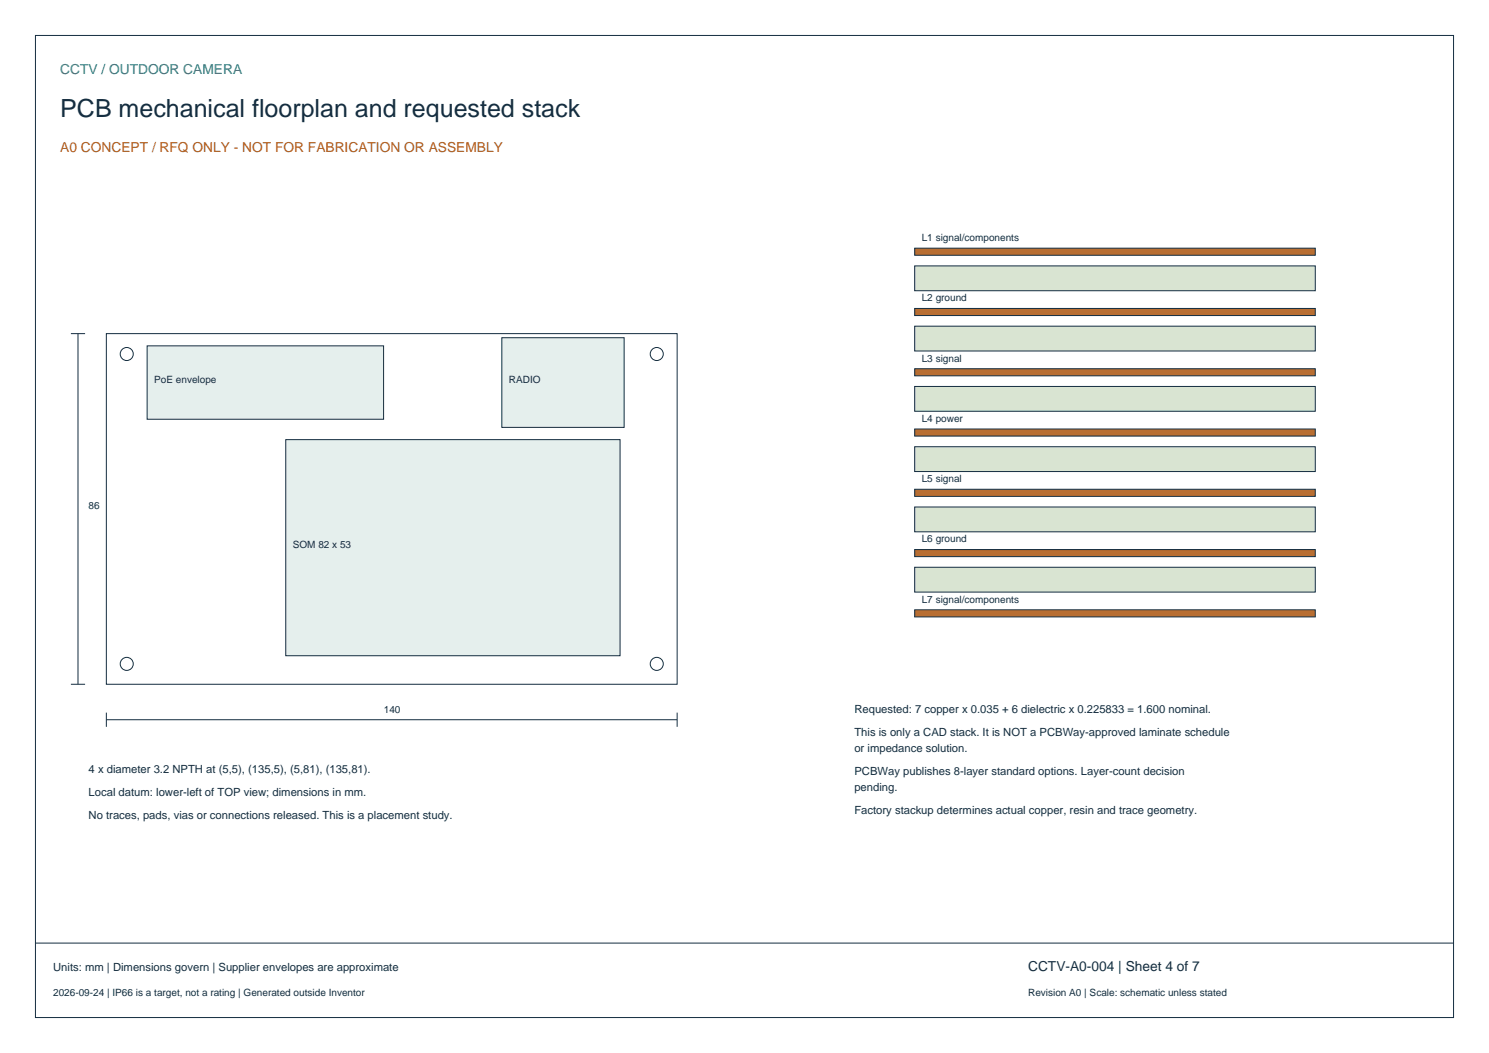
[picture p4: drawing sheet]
<svg xmlns="http://www.w3.org/2000/svg" width="420mm" height="297mm" viewBox="0 0 420 297" stroke-linecap="round" stroke-linejoin="round" font-family="sans-serif">
<defs><g id="words">
<text font-size="7.1" fill="#142d40" x="17" y="33">PCB mechanical floorplan and requested stack</text>
<text font-size="3.9" fill="#168582" x="17" y="21">CCTV / OUTDOOR CAMERA</text>
<text font-size="3.9" fill="#b35917" x="17" y="43">A0 CONCEPT / RFQ ONLY - NOT FOR FABRICATION OR ASSEMBLY</text>
<text font-size="3.9" fill="#142d40" x="290" y="274">CCTV-A0-004 | Sheet 4 of 7</text>
<g font-size="3.2" fill="#142d40">
<text x="241" y="201">Requested: 7 copper x 0.035 + 6 dielectric x 0.225833 = 1.600 nominal.</text>
<text x="241" y="207.5">This is only a CAD stack. It is NOT a PCBWay-approved laminate schedule</text>
<text x="241" y="212">or impedance solution.</text>
<text x="25" y="218">4 x diameter 3.2 NPTH at (5,5), (135,5), (5,81), (135,81).</text>
<text x="241" y="218.5">PCBWay publishes 8-layer standard options. Layer-count decision</text>
<text x="25" y="224.5">Local datum: lower-left of TOP view; dimensions in mm.</text>
<text x="241" y="223">pending.</text>
<text x="25" y="231">No traces, pads, vias or connections released. This is a placement study.</text>
<text x="241" y="229.5">Factory stackup determines actual copper, resin and trace geometry.</text>
<text x="15" y="274">Units: mm | Dimensions govern | Supplier envelopes are approximate</text>
</g>
<g font-size="2.8" fill="#142d40">
<text x="260" y="68">L1 signal/components</text>
<text x="260" y="85">L2 ground</text>
<text x="260" y="102">L3 signal</text>
<text x="43.5" y="107.9">PoE envelope</text>
<text x="143.6" y="107.9">RADIO</text>
<text x="260" y="119">L4 power</text>
<text x="260" y="136">L5 signal</text>
<text x="25" y="143.5">86</text>
<text x="82.6" y="154.5">SOM 82 x 53</text>
<text x="260" y="153">L6 ground</text>
<text x="260" y="170">L7 signal/components</text>
<text x="108.3" y="201">140</text>
<text x="15" y="281">2026-09-24 | IP66 is a target, not a rating | Generated outside Inventor</text>
<text x="290" y="281">Revision A0 | Scale: schematic unless stated</text>
</g>
</g></defs>
<g fill="none" stroke="#142d40" stroke-width=".28">
<path d="M10 10h400v277h-400zM30 94.1h161v98.9h-161zM10 266h400"/>
<circle cx="35.7" cy="99.9" r="1.84"/>
<circle cx="185.2" cy="99.9" r="1.84"/>
<circle cx="35.7" cy="187.3" r="1.84"/>
<circle cx="185.2" cy="187.3" r="1.84"/>
</g>
<g fill="#e5efed" stroke="#142d40" stroke-width=".28">
<path d="M80.6 124h94.3v61h-94.3z" fill-rule="evenodd"/>
<path d="M41.5 97.5h66.7v20.8h-66.7z" fill-rule="evenodd"/>
<path d="M141.6 95.2h34.5v25.4h-34.5z" fill-rule="evenodd"/>
</g>
<path d="M20 94.1h4M22 94.1v98.9M20 193h4M30 203h161M30 201v4M191 201v4" fill="none" stroke="#142d40" stroke-width=".28"/>
<path d="M258 70h113v2h-113z" fill-rule="evenodd" fill="#b86e32" stroke="#142d40" stroke-width=".28"/>
<path d="M258 75h113v7h-113z" fill-rule="evenodd" fill="#d9e4d2" stroke="#142d40" stroke-width=".28"/>
<path d="M258 87h113v2h-113z" fill-rule="evenodd" fill="#b86e32" stroke="#142d40" stroke-width=".28"/>
<path d="M258 92h113v7h-113z" fill-rule="evenodd" fill="#d9e4d2" stroke="#142d40" stroke-width=".28"/>
<path d="M258 104h113v2h-113z" fill-rule="evenodd" fill="#b86e32" stroke="#142d40" stroke-width=".28"/>
<path d="M258 109h113v7h-113z" fill-rule="evenodd" fill="#d9e4d2" stroke="#142d40" stroke-width=".28"/>
<path d="M258 121h113v2h-113z" fill-rule="evenodd" fill="#b86e32" stroke="#142d40" stroke-width=".28"/>
<path d="M258 126h113v7h-113z" fill-rule="evenodd" fill="#d9e4d2" stroke="#142d40" stroke-width=".28"/>
<path d="M258 138h113v2h-113z" fill-rule="evenodd" fill="#b86e32" stroke="#142d40" stroke-width=".28"/>
<path d="M258 143h113v7h-113z" fill-rule="evenodd" fill="#d9e4d2" stroke="#142d40" stroke-width=".28"/>
<path d="M258 155h113v2h-113z" fill-rule="evenodd" fill="#b86e32" stroke="#142d40" stroke-width=".28"/>
<path d="M258 160h113v7h-113z" fill-rule="evenodd" fill="#d9e4d2" stroke="#142d40" stroke-width=".28"/>
<path d="M258 172h113v2h-113z" fill-rule="evenodd" fill="#b86e32" stroke="#142d40" stroke-width=".28"/>
<use href="#words"/>
</svg>
